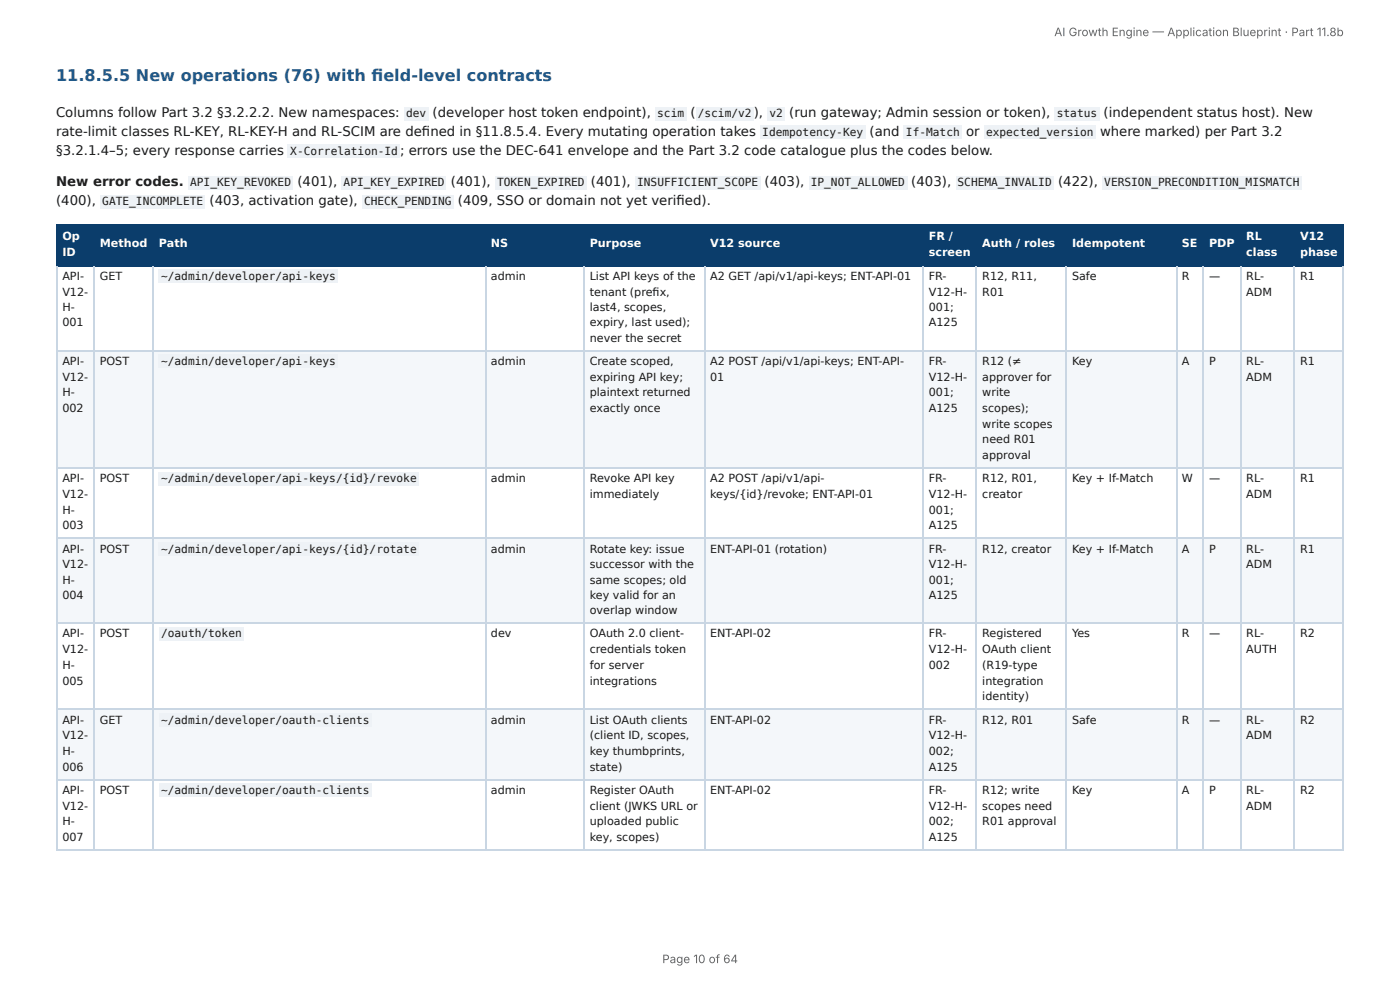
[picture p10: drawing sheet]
<svg xmlns="http://www.w3.org/2000/svg" width="297mm" height="210mm" viewBox="0 0 297 210" stroke-linecap="round" stroke-linejoin="round" font-family="sans-serif">
<defs><g id="words">
<text font-size="3.4" fill="#1f5a8c" x="11.9" y="17.1">11.8.5.5 New operations (76) with fi eld-level contracts</text>
<g font-size="2.8" fill="#1a1a1a">
<text x="11.9" y="24.9">Columns follow Part 3.2 §3.2.2.2. New namespaces:</text>
<text x="11.9" y="28.9">rate-limit classes RL-KEY, RL-KEY-H and RL-SCIM are defi ned in §11.8.5.4. Every mutating operation takes</text>
<text x="91.9" y="24.9">(developer host token endpoint),</text>
<text x="146.7" y="24.9">(</text>
<text x="160.1" y="24.9">),</text>
<text x="167.6" y="24.9">(run gateway; Admin session or token),</text>
<text x="184.7" y="28.9">(and</text>
<text x="205.2" y="28.9">or</text>
<text x="233.6" y="28.9">where marked) per Part 3.2</text>
<text x="234.4" y="24.9">(independent status host). New</text>
<text x="11.9" y="32.9">§3.2.1.4–5; every response carries</text>
<text x="85" y="32.9">; errors use the DEC-641 envelope and the Part 3.2 code catalogue plus the codes below.</text>
<text x="11.9" y="39.6">New error codes.</text>
<text x="63.2" y="39.6">(401),</text>
<text x="95.8" y="39.6">(401),</text>
<text x="125.5" y="39.6">(401),</text>
<text x="162.4" y="39.6">(403),</text>
<text x="193.6" y="39.6">(403),</text>
<text x="224.7" y="39.6">(422),</text>
<text x="11.9" y="43.6">(400),</text>
<text x="44.5" y="43.6">(403, activation gate),</text>
<text x="97.3" y="43.6">(409, SSO or domain not yet verifi ed).</text>
</g>
<g font-size="2.5" fill="#666">
<text x="223.9" y="7.7">AI Growth Engine — Application Blueprint · Part 11.8b</text>
<text x="140.7" y="204.5">Page 10 of 64</text>
</g>
<g font-size="2.4" fill="#1a1a1a">
<text x="86.3" y="24.9">dev</text>
<text x="139.6" y="24.9">scim</text>
<text x="148.2" y="24.9">/scim/v2</text>
<text x="161.9" y="28.9">Idempotency-Key</text>
<text x="163.4" y="24.9">v2</text>
<text x="192.4" y="28.9">If-Match</text>
<text x="209.4" y="28.9">expected_version</text>
<text x="224.5" y="24.9">status</text>
<text x="61.7" y="32.9">X-Correlation-Id</text>
<text x="40.4" y="39.6">API_KEY_REVOKED</text>
<text x="73" y="39.6">API_KEY_EXPIRED</text>
<text x="105.6" y="39.6">TOKEN_EXPIRED</text>
<text x="135.3" y="39.6">INSUFFICIENT_SCOPE</text>
<text x="172.2" y="39.6">IP_NOT_ALLOWED</text>
<text x="203.4" y="39.6">SCHEMA_INVALID</text>
<text x="234.5" y="39.6">VERSION_PRECONDITION_MISMATCH</text>
<text x="21.7" y="43.6">GATE_INCOMPLETE</text>
<text x="77.3" y="43.6">CHECK_PENDING</text>
<text x="13.2" y="59.4">API-</text>
<text x="21.2" y="59.4">GET</text>
<text x="34.2" y="59.4">~/admin/developer/api-keys</text>
<text x="104.3" y="59.4">admin</text>
<text x="125.3" y="59.4">List API keys of the</text>
<text x="150.8" y="59.4">A2 GET /api/v1/api-keys; ENT-API-01</text>
<text x="197.3" y="59.4">FR-</text>
<text x="208.6" y="59.4">R12, R11,</text>
<text x="227.7" y="59.4">Safe</text>
<text x="251" y="59.4">R</text>
<text x="256.8" y="59.4">—</text>
<text x="264.7" y="59.4">RL-</text>
<text x="276.1" y="59.4">R1</text>
<text x="13.2" y="62.8">V12-</text>
<text x="125.3" y="62.8">tenant (prefi x,</text>
<text x="197.3" y="62.8">V12-H-</text>
<text x="208.6" y="62.8">R01</text>
<text x="264.7" y="62.8">ADM</text>
<text x="13.2" y="66.1">H-</text>
<text x="13.2" y="69.2">001</text>
<text x="125.3" y="66.1">last4, scopes,</text>
<text x="125.3" y="69.2">expiry, last used);</text>
<text x="197.3" y="66.1">001;</text>
<text x="197.3" y="69.2">A125</text>
<text x="13.2" y="77.5">API-</text>
<text x="21.2" y="77.5">POST</text>
<text x="34.2" y="77.5">~/admin/developer/api-keys</text>
<text x="104.3" y="77.5">admin</text>
<text x="125.3" y="72.6">never the secret</text>
<text x="125.3" y="77.5">Create scoped,</text>
<text x="150.8" y="77.5">A2 POST /api/v1/api-keys; ENT-API-</text>
<text x="197.3" y="77.5">FR-</text>
<text x="208.6" y="77.5">R12 (≠</text>
<text x="227.7" y="77.5">Key</text>
<text x="251" y="77.5">A</text>
<text x="256.8" y="77.5">P</text>
<text x="264.7" y="77.5">RL-</text>
<text x="276.1" y="77.5">R1</text>
<text x="13.2" y="80.8">V12-</text>
<text x="125.3" y="80.8">expiring API key;</text>
<text x="150.8" y="80.8">01</text>
<text x="197.3" y="80.8">V12-H-</text>
<text x="208.6" y="80.8">approver for</text>
<text x="264.7" y="80.8">ADM</text>
<text x="13.2" y="84.1">H-</text>
<text x="13.2" y="87.5">002</text>
<text x="125.3" y="84.1">plaintext returned</text>
<text x="125.3" y="87.5">exactly once</text>
<text x="197.3" y="84.1">001;</text>
<text x="197.3" y="87.5">A125</text>
<text x="208.6" y="84.1">write</text>
<text x="208.6" y="87.5">scopes);</text>
<text x="208.6" y="90.8">write scopes</text>
<text x="208.6" y="94.2">need R01</text>
<text x="208.6" y="97.5">approval</text>
<text x="13.2" y="102.4">API-</text>
<text x="13.2" y="105.7">V12-</text>
<text x="21.2" y="102.4">POST</text>
<text x="34.2" y="102.4">~/admin/developer/api-keys/{id}/revoke</text>
<text x="104.3" y="102.4">admin</text>
<text x="125.3" y="102.4">Revoke API key</text>
<text x="125.3" y="105.7">immediately</text>
<text x="150.8" y="102.4">A2 POST /api/v1/api-</text>
<text x="150.8" y="105.7">keys/{id}/revoke; ENT-API-01</text>
<text x="197.3" y="102.4">FR-</text>
<text x="197.3" y="105.7">V12-H-</text>
<text x="208.6" y="102.4">R12, R01,</text>
<text x="208.6" y="105.7">creator</text>
<text x="227.7" y="102.4">Key + If-Match</text>
<text x="251" y="102.4">W</text>
<text x="256.8" y="102.4">—</text>
<text x="264.7" y="102.4">RL-</text>
<text x="264.7" y="105.7">ADM</text>
<text x="276.1" y="102.4">R1</text>
<text x="13.2" y="109.1">H-</text>
<text x="13.2" y="112.4">003</text>
<text x="197.3" y="109.1">001;</text>
<text x="197.3" y="112.4">A125</text>
<text x="13.2" y="117.3">API-</text>
<text x="21.2" y="117.3">POST</text>
<text x="34.2" y="117.3">~/admin/developer/api-keys/{id}/rotate</text>
<text x="104.3" y="117.3">admin</text>
<text x="125.3" y="117.3">Rotate key: issue</text>
<text x="150.8" y="117.3">ENT-API-01 (rotation)</text>
<text x="197.3" y="117.3">FR-</text>
<text x="208.6" y="117.3">R12, creator</text>
<text x="227.7" y="117.3">Key + If-Match</text>
<text x="251" y="117.3">A</text>
<text x="256.8" y="117.3">P</text>
<text x="264.7" y="117.3">RL-</text>
<text x="276.1" y="117.3">R1</text>
<text x="13.2" y="120.7">V12-</text>
<text x="13.2" y="124">H-</text>
<text x="125.3" y="120.7">successor with the</text>
<text x="125.3" y="124">same scopes; old</text>
<text x="197.3" y="120.7">V12-H-</text>
<text x="197.3" y="124">001;</text>
<text x="264.7" y="120.7">ADM</text>
<text x="13.2" y="127.1">004</text>
<text x="125.3" y="127.1">key valid for an</text>
<text x="125.3" y="130.5">overlap window</text>
<text x="197.3" y="127.1">A125</text>
<text x="13.2" y="135.4">API-</text>
<text x="21.2" y="135.4">POST</text>
<text x="34.2" y="135.4">/oauth/token</text>
<text x="104.3" y="135.4">dev</text>
<text x="125.3" y="135.4">OAuth 2.0 client-</text>
<text x="150.8" y="135.4">ENT-API-02</text>
<text x="197.3" y="135.4">FR-</text>
<text x="208.6" y="135.4">Registered</text>
<text x="227.7" y="135.4">Yes</text>
<text x="251" y="135.4">R</text>
<text x="256.8" y="135.4">—</text>
<text x="264.7" y="135.4">RL-</text>
<text x="276.1" y="135.4">R2</text>
<text x="13.2" y="138.7">V12-</text>
<text x="13.2" y="142.1">H-</text>
<text x="125.3" y="138.7">credentials token</text>
<text x="125.3" y="142.1">for server</text>
<text x="197.3" y="138.7">V12-H-</text>
<text x="197.3" y="142.1">002</text>
<text x="208.6" y="138.7">OAuth client</text>
<text x="208.6" y="142.1">(R19-type</text>
<text x="264.7" y="138.7">AUTH</text>
<text x="13.2" y="145.4">005</text>
<text x="125.3" y="145.4">integrations</text>
<text x="208.6" y="145.4">integration</text>
<text x="208.6" y="148.7">identity)</text>
<text x="13.2" y="153.6">API-</text>
<text x="21.2" y="153.6">GET</text>
<text x="34.2" y="153.6">~/admin/developer/oauth-clients</text>
<text x="104.3" y="153.6">admin</text>
<text x="125.3" y="153.6">List OAuth clients</text>
<text x="150.8" y="153.6">ENT-API-02</text>
<text x="197.3" y="153.6">FR-</text>
<text x="208.6" y="153.6">R12, R01</text>
<text x="227.7" y="153.6">Safe</text>
<text x="251" y="153.6">R</text>
<text x="256.8" y="153.6">—</text>
<text x="264.7" y="153.6">RL-</text>
<text x="276.1" y="153.6">R2</text>
<text x="13.2" y="157">V12-</text>
<text x="13.2" y="160.3">H-</text>
<text x="125.3" y="157">(client ID, scopes,</text>
<text x="125.3" y="160.3">key thumbprints,</text>
<text x="197.3" y="157">V12-H-</text>
<text x="197.3" y="160.3">002;</text>
<text x="264.7" y="157">ADM</text>
<text x="13.2" y="163.7">006</text>
<text x="125.3" y="163.7">state)</text>
<text x="197.3" y="163.7">A125</text>
<text x="13.2" y="168.6">API-</text>
<text x="13.2" y="171.9">V12-</text>
<text x="21.2" y="168.6">POST</text>
<text x="34.2" y="168.6">~/admin/developer/oauth-clients</text>
<text x="104.3" y="168.6">admin</text>
<text x="125.3" y="168.6">Register OAuth</text>
<text x="125.3" y="171.9">client (JWKS URL or</text>
<text x="150.8" y="168.6">ENT-API-02</text>
<text x="197.3" y="168.6">FR-</text>
<text x="197.3" y="171.9">V12-H-</text>
<text x="208.6" y="168.6">R12; write</text>
<text x="208.6" y="171.9">scopes need</text>
<text x="227.7" y="168.6">Key</text>
<text x="251" y="168.6">A</text>
<text x="256.8" y="168.6">P</text>
<text x="264.7" y="168.6">RL-</text>
<text x="264.7" y="171.9">ADM</text>
<text x="276.1" y="168.6">R2</text>
<text x="13.2" y="175.2">H-</text>
<text x="13.2" y="178.6">007</text>
<text x="125.3" y="175.2">uploaded public</text>
<text x="125.3" y="178.6">key, scopes)</text>
<text x="197.3" y="175.2">002;</text>
<text x="197.3" y="178.6">A125</text>
<text x="208.6" y="175.2">R01 approval</text>
</g>
<g font-size="2.4" fill="#fff">
<text x="13.2" y="51">Op</text>
<text x="21.2" y="52.5">Method</text>
<text x="33.8" y="52.5">Path</text>
<text x="104.3" y="52.5">NS</text>
<text x="125.3" y="52.5">Purpose</text>
<text x="150.8" y="52.5">V12 source</text>
<text x="197.3" y="51">FR /</text>
<text x="208.6" y="52.5">Auth / roles</text>
<text x="227.7" y="52.5">Idempotent</text>
<text x="251" y="52.5">SE</text>
<text x="256.8" y="52.5">PDP</text>
<text x="264.7" y="51">RL</text>
<text x="276.1" y="51">V12</text>
<text x="13.2" y="54.3">ID</text>
<text x="197.3" y="54.3">screen</text>
<text x="264.7" y="54.3">class</text>
<text x="276.1" y="54.3">phase</text>
</g>
</g></defs>
<g fill="#0b3d6b">
<path d="M12.1 47.6h7.8v8.7h-7.8z"/>
<path d="M19.9 47.6h12.7v8.7h-12.7z"/>
<path d="M32.6 47.6h70.4v8.7h-70.4z"/>
<path d="M103 47.6h20.9v8.7h-20.9z"/>
<path d="M123.9 47.6h25.7v8.7h-25.7z"/>
<path d="M149.6 47.6h46.5v8.7h-46.5z"/>
<path d="M196.1 47.6h11.4v8.7h-11.4z"/>
<path d="M207.5 47.6h18.9v8.7h-18.9z"/>
<path d="M226.4 47.6h23.4v8.7h-23.4z"/>
<path d="M249.8 47.6h5.8v8.7h-5.8z"/>
<path d="M255.6 47.6h7.8v8.7h-7.8z"/>
<path d="M263.4 47.6h11.6v8.7h-11.6z"/>
<path d="M275 47.6h10.4v8.7h-10.4z"/>
</g>
<g fill="#f4f7fa">
<path d="M12.1 74.6h7.8v24.7h-7.8z"/>
<path d="M19.9 74.6h12.7v24.7h-12.7z"/>
<path d="M32.6 74.6h70.4v24.7h-70.4z"/>
<path d="M103 74.6h20.9v24.7h-20.9z"/>
<path d="M123.9 74.6h25.7v24.7h-25.7z"/>
<path d="M149.6 74.6h46.5v24.7h-46.5z"/>
<path d="M196.1 74.6h11.4v24.7h-11.4z"/>
<path d="M207.5 74.6h18.9v24.7h-18.9z"/>
<path d="M226.4 74.6h23.4v24.7h-23.4z"/>
<path d="M249.8 74.6h5.8v24.7h-5.8z"/>
<path d="M255.6 74.6h7.8v24.7h-7.8z"/>
<path d="M263.4 74.6h11.6v24.7h-11.6z"/>
<path d="M275 74.6h10.4v24.7h-10.4z"/>
<path d="M12.1 114.2h7.8v18.3h-7.8z"/>
<path d="M19.9 114.2h12.7v18.3h-12.7z"/>
<path d="M32.6 114.2h70.4v18.3h-70.4z"/>
<path d="M103 114.2h20.9v18.3h-20.9z"/>
<path d="M123.9 114.2h25.7v18.3h-25.7z"/>
<path d="M149.6 114.2h46.5v18.3h-46.5z"/>
<path d="M196.1 114.2h11.4v18.3h-11.4z"/>
<path d="M207.5 114.2h18.9v18.3h-18.9z"/>
<path d="M226.4 114.2h23.4v18.3h-23.4z"/>
<path d="M249.8 114.2h5.8v18.3h-5.8z"/>
<path d="M255.6 114.2h7.8v18.3h-7.8z"/>
<path d="M263.4 114.2h11.6v18.3h-11.6z"/>
<path d="M275 114.2h10.4v18.3h-10.4z"/>
<path d="M12.1 150.7h7.8v14.7h-7.8z"/>
<path d="M19.9 150.7h12.7v14.7h-12.7z"/>
<path d="M32.6 150.7h70.4v14.7h-70.4z"/>
<path d="M103 150.7h20.9v14.7h-20.9z"/>
<path d="M123.9 150.7h25.7v14.7h-25.7z"/>
<path d="M149.6 150.7h46.5v14.7h-46.5z"/>
<path d="M196.1 150.7h11.4v14.7h-11.4z"/>
<path d="M207.5 150.7h18.9v14.7h-18.9z"/>
<path d="M226.4 150.7h23.4v14.7h-23.4z"/>
<path d="M249.8 150.7h5.8v14.7h-5.8z"/>
<path d="M255.6 150.7h7.8v14.7h-7.8z"/>
<path d="M263.4 150.7h11.6v14.7h-11.6z"/>
<path d="M275 150.7h10.4v14.7h-10.4z"/>
</g>
<g fill="none" stroke="#0b3d6b" stroke-width=".22">
<path d="M11.9 47.7h273.5M11.9 56.4h273.5M12 47.6v8.9M20 47.6v8.9M32.5 47.6v8.9M103.1 47.6v8.9M124.1 47.6v8.9M149.7 47.6v8.9M196 47.6v8.9M207.4 47.6v8.9M226.5 47.6v8.9M249.9 47.6v8.9"/>
<path d="M255.5 47.6v8.9M263.5 47.6v8.9M274.8 47.6v8.9"/>
</g>
<path d="M285.3 47.6v8.9" fill="none" stroke="#0b3d6b" stroke-width=".21"/>
<g fill="none" stroke="#c9d6e3" stroke-width=".22">
<path d="M12 56.5v123.9M20 56.5v123.9M32.5 56.5v123.9M103.1 56.5v123.9M124.1 56.5v123.9M149.7 56.5v123.9M196 56.5v123.9M207.4 56.5v123.9M226.5 56.5v123.9M249.9 56.5v123.9M255.5 56.5v123.9M263.5 56.5v123.9"/>
<path d="M274.8 56.5v123.9M11.9 74.5h273.5M11.9 99.4h273.5M11.9 114.3h273.5M11.9 132.4h273.5M11.9 150.6h273.5M11.9 165.6h273.5M11.9 180.5h273.5"/>
</g>
<path d="M285.3 56.5v123.9" fill="none" stroke="#c9d6e3" stroke-width=".21"/>
<g fill="#eef2f6">
<path d="M85.9 22.7h5.1v2.9h-5.1z"/>
<path d="M139.1 22.7h6.7v2.9h-6.7z"/>
<path d="M147.8 22.7h12.2v2.9h-12.2z"/>
<path d="M162.9 22.7h3.8v2.9h-3.8z"/>
<path d="M224 22.7h9.5v2.9h-9.5z"/>
<path d="M161.4 26.7h22.5v2.9h-22.5z"/>
<path d="M191.9 26.7h12.5v2.9h-12.5z"/>
<path d="M209 26.7h23.6v2.9h-23.6z"/>
<path d="M61.1 30.7h23.9v2.9h-23.9z"/>
<path d="M40 37.4h22.2v2.9h-22.2z"/>
<path d="M72.5 37.4h22.3v2.9h-22.3z"/>
<path d="M105.2 37.4h19.4v2.9h-19.4z"/>
<path d="M134.9 37.4h26.7v2.9h-26.7z"/>
<path d="M171.8 37.4h21v2.9h-21z"/>
<path d="M203 37.4h20.7v2.9h-20.7z"/>
<path d="M234.2 37.4h42.3v2.9h-42.3z"/>
<path d="M21.3 41.4h22.2v2.9h-22.2z"/>
<path d="M76.9 41.4h19.4v2.9h-19.4z"/>
<path d="M33.7 57.2h38.1v2.9h-38.1z"/>
<path d="M33.7 75.2h38.1v2.9h-38.1z"/>
<path d="M33.7 100.2h55.3v2.9h-55.3z"/>
<path d="M33.7 115.1h55.3v2.9h-55.3z"/>
<path d="M33.7 133.1h18.1v2.9h-18.1z"/>
<path d="M33.7 151.4h45.2v2.9h-45.2z"/>
<path d="M33.7 166.3h45.2v2.9h-45.2z"/>
</g>
<use href="#words"/>
</svg>
